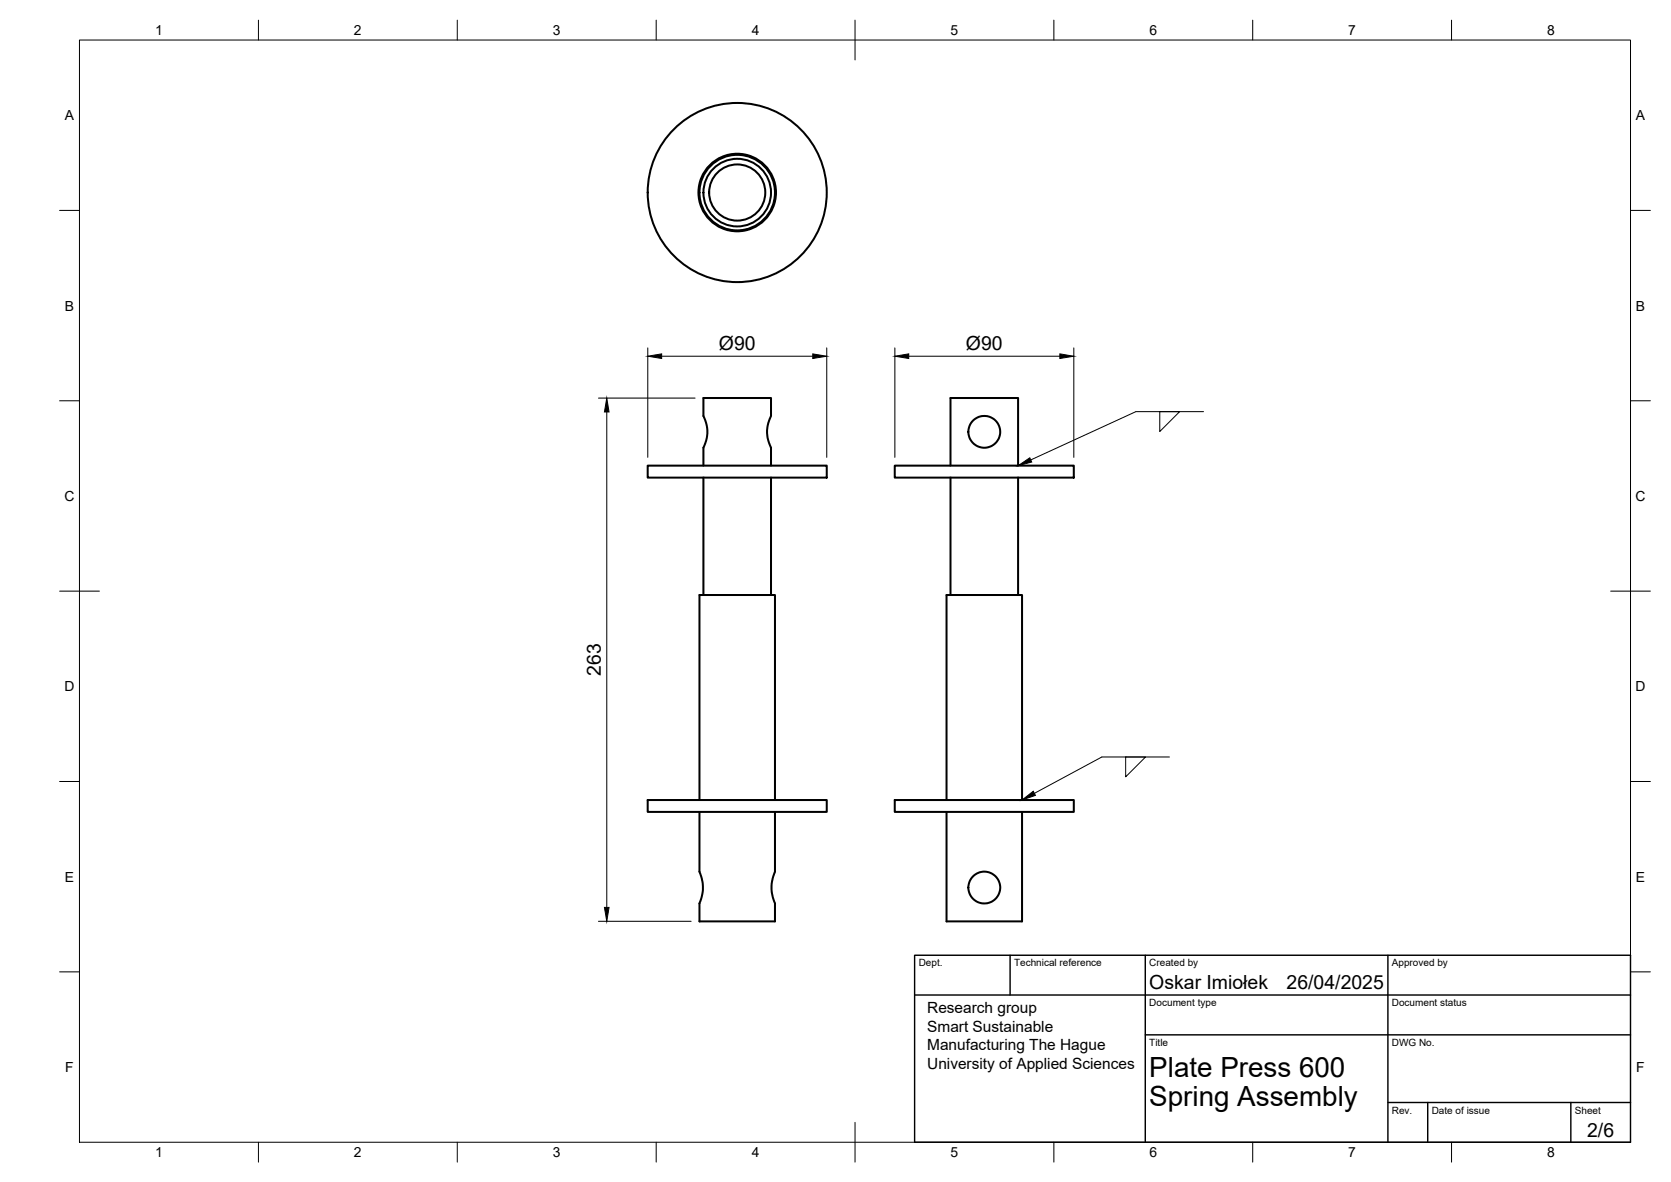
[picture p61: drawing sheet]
<svg xmlns="http://www.w3.org/2000/svg" width="420mm" height="297mm" viewBox="0 0 420 297" stroke-linecap="round" stroke-linejoin="round" font-family="sans-serif">
<defs><g id="words">
<g font-size="7">
<text x="289" y="270.6">Plate Press 600</text>
<text x="289" y="278.1">Spring Assembly</text>
</g>
<g font-size="4.9">
<text x="180.8" y="88">Ø90</text>
<text x="242.9" y="88">Ø90</text>
<text x="151.1" y="169.8" transform="rotate(-90 151.1 169.8)">263</text>
<text x="289" y="248.5">Oskar Imiołek</text>
<text x="323.5" y="248.5">26/04/2025</text>
<text x="399.1" y="285.7">2/6</text>
</g>
<g font-size="3.9">
<text x="233.1" y="254.6">Research group</text>
<text x="233.1" y="259.3">Smart Sustainable</text>
<text x="233.1" y="263.9">Manufacturing The Hague</text>
<text x="233.1" y="268.6">University of Applied Sciences</text>
</g>
<g font-size="3.5">
<text x="39" y="8.8">1</text>
<text x="89" y="8.8">2</text>
<text x="139" y="8.8">3</text>
<text x="189" y="8.8">4</text>
<text x="239" y="8.8">5</text>
<text x="289" y="8.8">6</text>
<text x="339" y="8.8">7</text>
<text x="389" y="8.8">8</text>
<text x="16.3" y="30.2">A</text>
<text x="411.3" y="30.2">A</text>
<text x="16.3" y="78">B</text>
<text x="411.3" y="78">B</text>
<text x="16.2" y="125.9">C</text>
<text x="411.2" y="125.9">C</text>
<text x="16.2" y="173.7">D</text>
<text x="411.2" y="173.7">D</text>
<text x="16.3" y="221.6">E</text>
<text x="411.3" y="221.6">E</text>
<text x="16.4" y="269.4">F</text>
<text x="411.4" y="269.4">F</text>
<text x="39" y="290.8">1</text>
<text x="89" y="290.8">2</text>
<text x="139" y="290.8">3</text>
<text x="189" y="290.8">4</text>
<text x="239" y="290.8">5</text>
<text x="289" y="290.8">6</text>
<text x="339" y="290.8">7</text>
<text x="389" y="290.8">8</text>
</g>
<g font-size="2.5">
<text x="231" y="242.9">Dept.</text>
<text x="255" y="242.9">Technical reference</text>
<text x="289" y="242.9">Created by</text>
<text x="350" y="242.9">Approved by</text>
<text x="289" y="252.8">Document type</text>
<text x="350" y="252.8">Document status</text>
<text x="289" y="262.9">Title</text>
<text x="350" y="262.9">DWG No.</text>
<text x="350" y="279.9">Rev.</text>
<text x="360" y="279.9">Date of issue</text>
<text x="396" y="279.9">Sheet</text>
</g>
</g></defs>
<!-- layer: Visible -->
<g fill="none" stroke="#000" stroke-width=".51">
<path d="M162.9 117h45v3h-45zM176.9 117v-4.5a8.5 8.5 0 0 0 0-8v-4.5h17v4.5a8.5 8.5 0 0 0 0 8v4.5M225 117h45v3h-45zM256 117v-17h-17v17M176.9 120v29.5M193.9 120v29.5M239 120v29.5M256 120v29.5M162.9 201h45v3h-45zM175.9 204v15a9.7 9.7 0 0 1 0 8v4.5h19v-4.5a9.7 9.7 0 0 1 0-8v-15M194.9 201v-51.5h-19v51.5M225 201h45v3h-45z"/>
<path d="M238 204v27.5h19v-27.5M257 201v-51.5h-19v51.5"/>
<circle cx="185.4" cy="48.4" r="9.7"/>
<circle cx="185.4" cy="48.4" r="7.1"/>
<circle cx="185.4" cy="48.4" r="9.5"/>
<circle cx="185.4" cy="48.4" r="8.5"/>
<circle cx="185.4" cy="48.4" r="22.5"/>
<circle cx="247.5" cy="108.5" r="4"/>
<circle cx="247.5" cy="223" r="4"/>
</g>
<!-- layer: BORDER -->
<g fill="none" stroke="#000" stroke-width=".25">
<path d="M20 10.1h390v276.9h-390zM65 5.1v5M115 5.1v5M165 5.1v5M215 5.1v10M265 5.1v5M315 5.1v5M365 5.1v5M15 52.9h5M410 52.9h5M15 100.7h5M410 100.7h5"/>
<path d="M15 148.6h10M405 148.6h10M15 196.4h5M410 196.4h5M15 244.2h5M410 244.2h5M65 287v5M115 287v5M165 287v5M215 282.1v9.9M265 287v5M315 287v5"/>
<path d="M365 287v5"/>
</g>
<!-- layer: TITLEBLOCK -->
<path d="M230 250h180M230 240.1h180v46.9h-180zM254 240.1v9.9M288 240.1v46.9M349 240.1v46.9M288 260.1h122M349 277.1h61M359 277.1v9.9M395 277.1v9.9" fill="none" stroke="#000" stroke-width=".36"/>
<!-- layer: FD_Dimensions -->
<path d="M162.9 87.4v27.5M166.4 89.5h38M207.9 87.4v27.5M225 87.4v27.5M228.5 89.5h38M270 87.4v27.5M150.5 100h24.3M152.6 103.5v124.5M150.5 231.5h23.3" fill="none" stroke="#000" stroke-width=".25"/>
<path d="M162.9 89.5l3.5-.6v1.2zM204.4 88.9l3.5 .6-3.5 .6zM225 89.5l3.5-.6v1.2zM266.5 88.9l3.5 .6-3.5 .6zM152.6 100l.5 3.5h-1.1zM152 228h1.1l-.5 3.5z" fill="#000" stroke="#000" stroke-width=".25"/>
<path d="M291.6 103.4h5l-5 5zM302.6 103.4h-17l-26.4 12.2M283 190.2h5l-5 5zM294 190.2h-16.9l-17 9.2" fill="none" stroke="#000" stroke-width=".25"/>
<path d="M256 117l2.9-2 .5 1.1zM257 201l2.8-2.2 .5 1.1z" fill="#000" stroke="#000" stroke-width=".25"/>
<use href="#words"/>
</svg>
